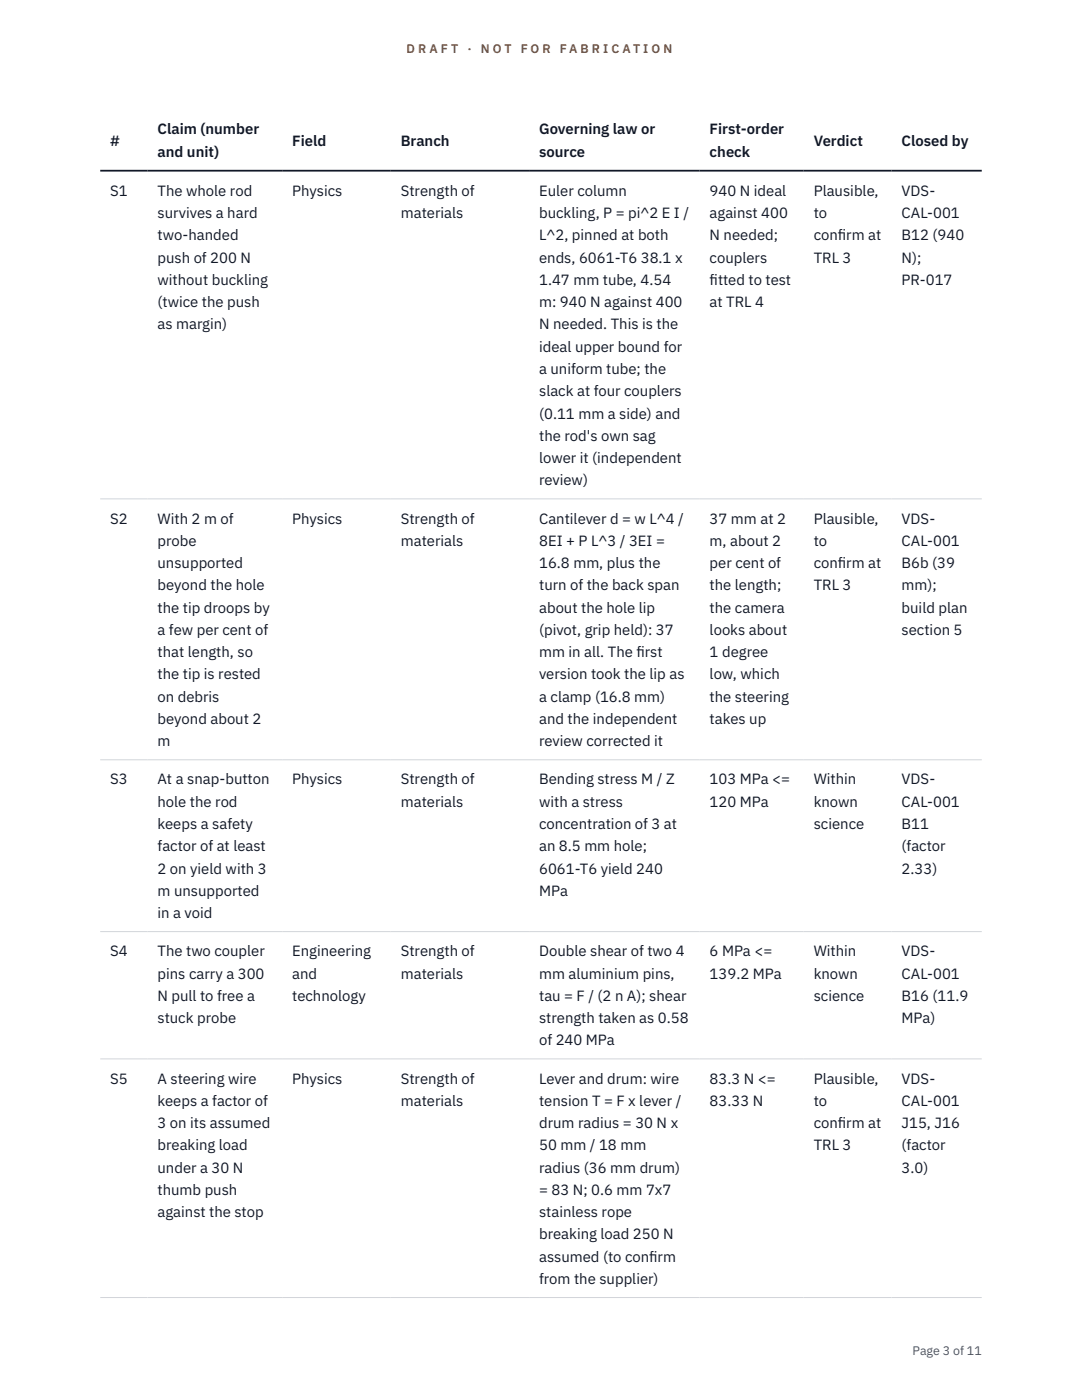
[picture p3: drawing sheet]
<svg xmlns="http://www.w3.org/2000/svg" width="216mm" height="279mm" viewBox="0 0 216 279" stroke-linecap="round" stroke-linejoin="round" font-family="sans-serif">
<defs><g id="words">
<g font-size="3" fill="#111827">
<text x="22" y="29.1">#</text>
<text x="31.4" y="26.8">Claim (number</text>
<text x="58.3" y="29.1">Field</text>
<text x="80" y="29.1">Branch</text>
<text x="107.6" y="26.8">Governing law or</text>
<text x="141.6" y="26.8">First-order</text>
<text x="162.4" y="29.1">Verdict</text>
<text x="179.9" y="29.1">Closed by</text>
<text x="31.4" y="31.3">and unit)</text>
<text x="107.6" y="31.3">source</text>
<text x="141.6" y="31.3">check</text>
<text x="22" y="39.1">S1</text>
<text x="31.4" y="39.1">The whole rod</text>
<text x="58.3" y="39.1">Physics</text>
<text x="80" y="39.1">Strength of</text>
<text x="107.6" y="39.1">Euler column</text>
<text x="141.6" y="39.1">940 N ideal</text>
<text x="162.4" y="39.1">Plausible,</text>
<text x="179.9" y="39.1">VDS-</text>
<text x="31.4" y="43.5">survives a hard</text>
<text x="31.4" y="48">two-handed</text>
<text x="80" y="43.5">materials</text>
<text x="107.6" y="43.5">buckling, P = pi^2 E I /</text>
<text x="107.6" y="48">L^2, pinned at both</text>
<text x="141.6" y="43.5">against 400</text>
<text x="141.6" y="48">N needed;</text>
<text x="162.4" y="43.5">to</text>
<text x="162.4" y="48">conf</text>
<text x="167.2" y="48">irm at</text>
<text x="179.9" y="43.5">CAL-001</text>
<text x="179.9" y="48">B12 (940</text>
<text x="31.4" y="52.4">push of 200 N</text>
<text x="107.6" y="52.4">ends, 6061-T6 38.1 x</text>
<text x="141.6" y="52.4">couplers</text>
<text x="162.4" y="52.4">TRL 3</text>
<text x="179.9" y="52.4">N);</text>
<text x="31.4" y="56.9">without buckling</text>
<text x="107.6" y="56.9">1.47 mm tube, 4.54</text>
<text x="141.6" y="56.9">f</text>
<text x="141.6" y="56.9">itted to test</text>
<text x="179.9" y="56.9">PR-017</text>
<text x="31.4" y="61.3">(twice the push</text>
<text x="31.4" y="65.7">as margin)</text>
<text x="107.6" y="61.3">m: 940 N against 400</text>
<text x="107.6" y="65.7">N needed. This is the</text>
<text x="141.6" y="61.3">at TRL 4</text>
<text x="107.6" y="70.2">ideal upper bound for</text>
<text x="107.6" y="74.6">a uniform tube; the</text>
<text x="107.6" y="79.1">slack at four couplers</text>
<text x="107.6" y="83.5">(0.11 mm a side) and</text>
<text x="107.6" y="88">the rod's own sag</text>
<text x="107.6" y="92.4">lower it (independent</text>
<text x="107.6" y="96.9">review)</text>
<text x="22" y="104.5">S2</text>
<text x="31.4" y="104.5">With 2 m of</text>
<text x="58.3" y="104.5">Physics</text>
<text x="80" y="104.5">Strength of</text>
<text x="107.6" y="104.5">Cantilever d = w L^4 /</text>
<text x="141.6" y="104.5">37 mm at 2</text>
<text x="162.4" y="104.5">Plausible,</text>
<text x="179.9" y="104.5">VDS-</text>
<text x="31.4" y="108.9">probe</text>
<text x="31.4" y="113.4">unsupported</text>
<text x="80" y="108.9">materials</text>
<text x="107.6" y="108.9">8EI + P L^3 / 3EI =</text>
<text x="107.6" y="113.4">16.8 mm, plus the</text>
<text x="141.6" y="108.9">m, about 2</text>
<text x="141.6" y="113.4">per cent of</text>
<text x="162.4" y="108.9">to</text>
<text x="162.4" y="113.4">conf</text>
<text x="167.2" y="113.4">irm at</text>
<text x="179.9" y="108.9">CAL-001</text>
<text x="179.9" y="113.4">B6b (39</text>
<text x="31.4" y="117.8">beyond the hole</text>
<text x="107.6" y="117.8">turn of the back span</text>
<text x="141.6" y="117.8">the length;</text>
<text x="162.4" y="117.8">TRL 3</text>
<text x="179.9" y="117.8">mm);</text>
<text x="31.4" y="122.3">the tip droops by</text>
<text x="107.6" y="122.3">about the hole lip</text>
<text x="141.6" y="122.3">the camera</text>
<text x="179.9" y="122.3">build plan</text>
<text x="31.4" y="126.7">a few per cent of</text>
<text x="31.4" y="131.2">that length, so</text>
<text x="107.6" y="126.7">(pivot, grip held): 37</text>
<text x="107.6" y="131.2">mm in all. The f</text>
<text x="127" y="131.2">irst</text>
<text x="141.6" y="126.7">looks about</text>
<text x="141.6" y="131.2">1 degree</text>
<text x="179.9" y="126.7">section 5</text>
<text x="31.4" y="135.6">the tip is rested</text>
<text x="107.6" y="135.6">version took the lip as</text>
<text x="141.6" y="135.6">low, which</text>
<text x="31.4" y="140">on debris</text>
<text x="107.6" y="140">a clamp (16.8 mm)</text>
<text x="141.6" y="140">the steering</text>
<text x="31.4" y="144.5">beyond about 2</text>
<text x="31.4" y="148.9">m</text>
<text x="107.6" y="144.5">and the independent</text>
<text x="107.6" y="148.9">review corrected it</text>
<text x="141.6" y="144.5">takes up</text>
<text x="22" y="156.6">S3</text>
<text x="31.4" y="156.6">At a snap-button</text>
<text x="31.4" y="161">hole the rod</text>
<text x="58.3" y="156.6">Physics</text>
<text x="80" y="156.6">Strength of</text>
<text x="80" y="161">materials</text>
<text x="107.6" y="156.6">Bending stress M / Z</text>
<text x="107.6" y="161">with a stress</text>
<text x="141.6" y="156.6">103 MPa &lt;=</text>
<text x="141.6" y="161">120 MPa</text>
<text x="162.4" y="156.6">Within</text>
<text x="162.4" y="161">known</text>
<text x="179.9" y="156.6">VDS-</text>
<text x="179.9" y="161">CAL-001</text>
<text x="31.4" y="165.4">keeps a safety</text>
<text x="107.6" y="165.4">concentration of 3 at</text>
<text x="162.4" y="165.4">science</text>
<text x="179.9" y="165.4">B11</text>
<text x="31.4" y="169.9">factor of at least</text>
<text x="107.6" y="169.9">an 8.5 mm hole;</text>
<text x="179.9" y="169.9">(factor</text>
<text x="31.4" y="174.3">2 on yield with 3</text>
<text x="31.4" y="178.8">m unsupported</text>
<text x="107.6" y="174.3">6061-T6 yield 240</text>
<text x="107.6" y="178.8">MPa</text>
<text x="179.9" y="174.3">2.33)</text>
<text x="31.4" y="183.2">in a void</text>
<text x="22" y="190.8">S4</text>
<text x="31.4" y="190.8">The two coupler</text>
<text x="58.3" y="190.8">Engineering</text>
<text x="80" y="190.8">Strength of</text>
<text x="107.6" y="190.8">Double shear of two 4</text>
<text x="141.6" y="190.8">6 MPa &lt;=</text>
<text x="162.4" y="190.8">Within</text>
<text x="179.9" y="190.8">VDS-</text>
<text x="31.4" y="195.3">pins carry a 300</text>
<text x="58.3" y="195.3">and</text>
<text x="80" y="195.3">materials</text>
<text x="107.6" y="195.3">mm aluminium pins,</text>
<text x="141.6" y="195.3">139.2 MPa</text>
<text x="162.4" y="195.3">known</text>
<text x="179.9" y="195.3">CAL-001</text>
<text x="31.4" y="199.7">N pull to free a</text>
<text x="58.3" y="199.7">technology</text>
<text x="107.6" y="199.7">tau = F / (2 n A); shear</text>
<text x="162.4" y="199.7">science</text>
<text x="179.9" y="199.7">B16 (11.9</text>
<text x="31.4" y="204.2">stuck probe</text>
<text x="107.6" y="204.2">strength taken as 0.58</text>
<text x="107.6" y="208.6">of 240 MPa</text>
<text x="179.9" y="204.2">MPa)</text>
<text x="22" y="216.2">S5</text>
<text x="31.4" y="216.2">A steering wire</text>
<text x="31.4" y="220.7">keeps a factor of</text>
<text x="58.3" y="216.2">Physics</text>
<text x="80" y="216.2">Strength of</text>
<text x="80" y="220.7">materials</text>
<text x="107.6" y="216.2">Lever and drum: wire</text>
<text x="107.6" y="220.7">tension T = F x lever /</text>
<text x="141.6" y="216.2">83.3 N &lt;=</text>
<text x="141.6" y="220.7">83.33 N</text>
<text x="162.4" y="216.2">Plausible,</text>
<text x="162.4" y="220.7">to</text>
<text x="179.9" y="216.2">VDS-</text>
<text x="179.9" y="220.7">CAL-001</text>
<text x="31.4" y="225.1">3 on its assumed</text>
<text x="107.6" y="225.1">drum radius = 30 N x</text>
<text x="162.4" y="225.1">conf</text>
<text x="167.2" y="225.1">irm at</text>
<text x="179.9" y="225.1">J15, J16</text>
<text x="31.4" y="229.6">breaking load</text>
<text x="107.6" y="229.6">50 mm / 18 mm</text>
<text x="162.4" y="229.6">TRL 3</text>
<text x="179.9" y="229.6">(factor</text>
<text x="31.4" y="234">under a 30 N</text>
<text x="31.4" y="238.5">thumb push</text>
<text x="107.6" y="234">radius (36 mm drum)</text>
<text x="107.6" y="238.5">= 83 N; 0.6 mm 7x7</text>
<text x="179.9" y="234">3.0)</text>
<text x="31.4" y="242.9">against the stop</text>
<text x="107.6" y="242.9">stainless rope</text>
<text x="107.6" y="247.4">breaking load 250 N</text>
<text x="107.6" y="251.8">assumed (to conf</text>
<text x="129.5" y="251.8">irm</text>
<text x="107.6" y="256.3">from the supplier)</text>
</g>
<g font-size="2.5" fill="#b45309">
<text x="81.1" y="10.5">D R A F T</text>
<text x="93.3" y="10.5">·</text>
<text x="95.9" y="10.5">N O T</text>
<text x="103.9" y="10.5">F O R</text>
<text x="111.7" y="10.5">F A B R I C A T I O N</text>
</g>
<text font-size="2.5" fill="#4b5563" x="182.1" y="270.3">Page 3 of 11</text>
</g></defs>
<path d="M20 99.6h175.9M20 151.6h175.9M20 185.9h175.9M20 211.3h175.9M20 259h175.9" fill="none" stroke="#d1d5db" stroke-width=".2"/>
<path d="M20 34.1h175.9" fill="none" stroke="#111827" stroke-width=".35"/>
<use href="#words"/>
</svg>
